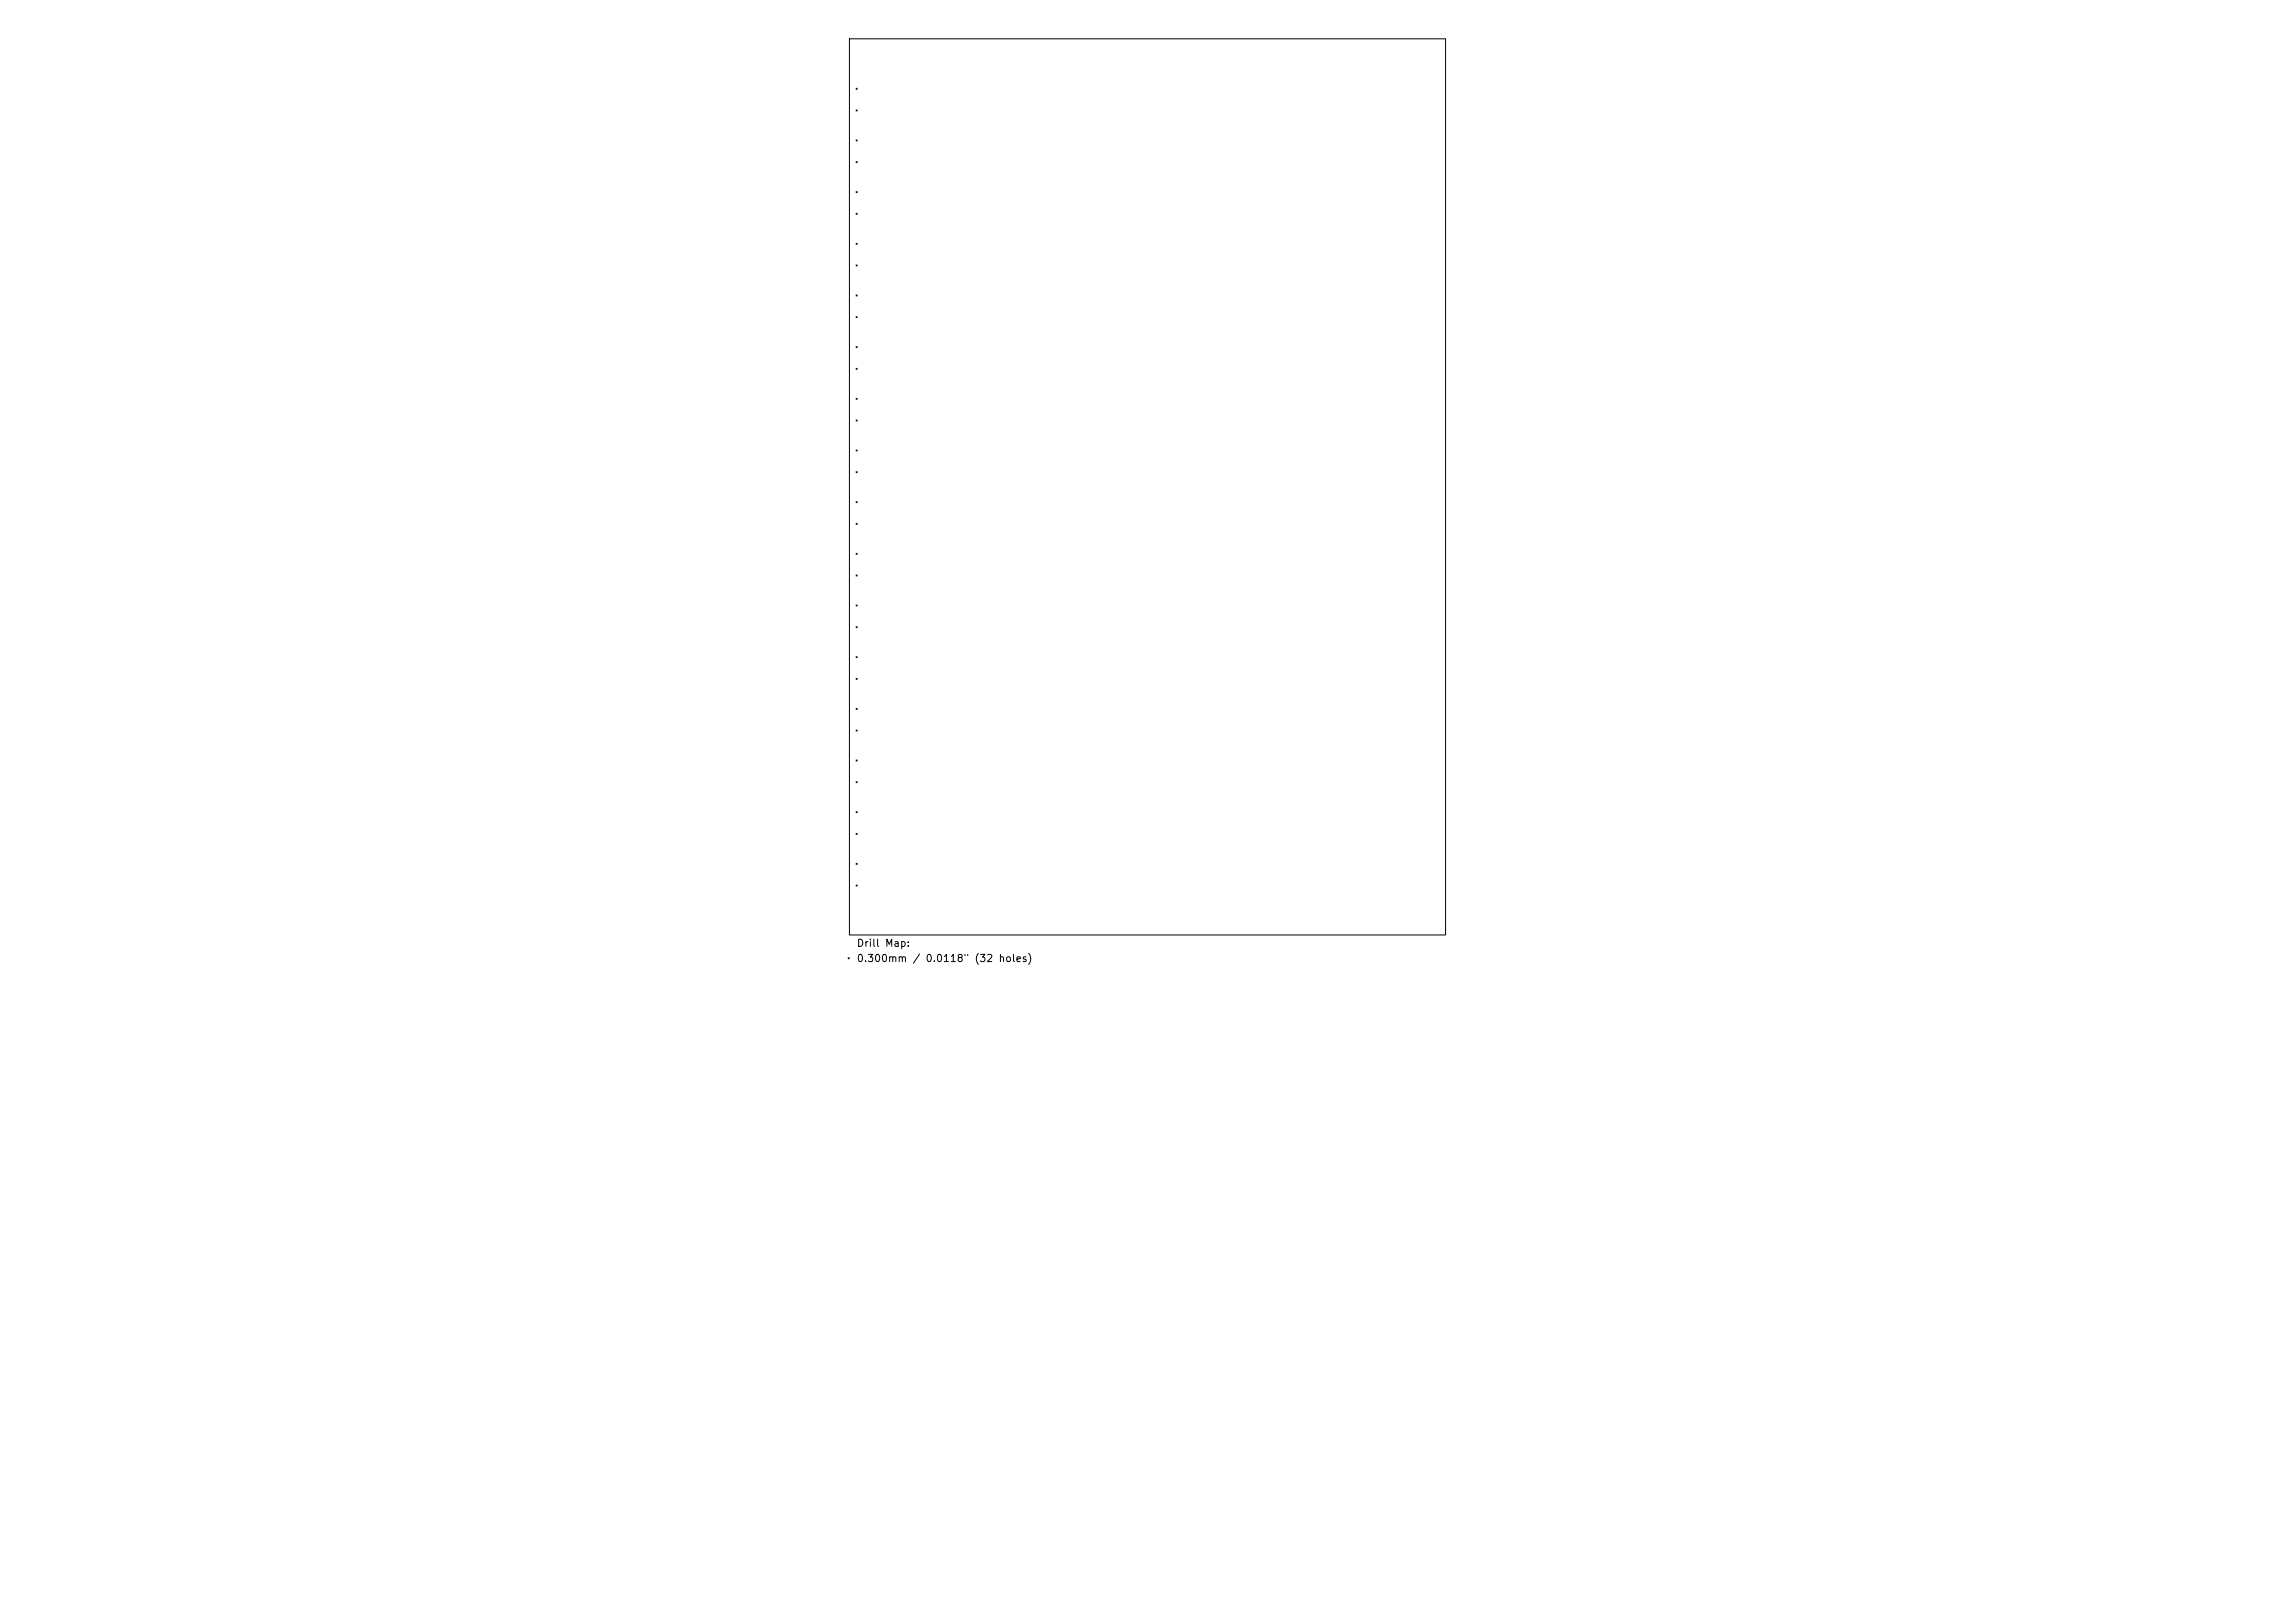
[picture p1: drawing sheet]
<svg xmlns="http://www.w3.org/2000/svg" width="297mm" height="210mm" viewBox="0 0 297 210" stroke-linecap="round" stroke-linejoin="round" font-family="sans-serif">
<defs><g id="words">
<g font-size=".9">
<text x="110.8" y="122.7">Drill Map:</text>
<text x="110.8" y="124.7">0.300mm / 0.0118&quot; (32 holes)</text>
</g>
</g></defs>
<g fill="none" stroke="#000" stroke-width=".13">
<path d="M109.9 5h77.2v116h-77.2zM110.8 11.4l.1 .2M110.8 14.2l.1 .2M110.8 18.1l.1 .1M110.9 11.4l-.1 .2M110.9 14.2l-.1 .2M110.9 18.1l-.1 .1M110.8 20.9l.1 .1M110.8 24.8l.1 .1M110.8 27.6l.1 .1M110.8 31.5l.1 .1M110.8 34.3l.1 .1"/>
<path d="M110.8 38.2l.1 .1M110.9 20.9l-.1 .1M110.9 24.8l-.1 .1M110.9 27.6l-.1 .1M110.9 31.5l-.1 .1M110.9 34.3l-.1 .1M110.9 38.2l-.1 .1M110.8 41l.1 .1M110.8 44.8l.1 .2M110.8 47.7l.1 .1M110.8 51.5l.1 .2M110.8 54.3l.1 .2"/>
<path d="M110.8 58.2l.1 .2M110.9 41l-.1 .1M110.9 44.8l-.1 .2M110.9 47.7l-.1 .1M110.9 51.5l-.1 .2M110.9 54.3l-.1 .2M110.9 58.2l-.1 .2M110.8 61l.1 .2M110.8 64.9l.1 .1M110.8 67.7l.1 .2M110.8 71.6l.1 .1M110.8 74.4l.1 .1"/>
<path d="M110.8 78.3l.1 .1M110.9 61l-.1 .2M110.9 64.9l-.1 .1M110.9 67.7l-.1 .2M110.9 71.6l-.1 .1M110.9 74.4l-.1 .1M110.9 78.3l-.1 .1M110.8 81.1l.1 .1M110.8 85l.1 .1M110.8 87.8l.1 .1M110.8 91.7l.1 .1M110.8 94.5l.1 .1"/>
<path d="M110.8 98.3l.1 .2M110.9 81.1l-.1 .1M110.9 85l-.1 .1M110.9 87.8l-.1 .1M110.9 91.7l-.1 .1M110.9 94.5l-.1 .1M110.9 98.3l-.1 .2M110.8 101.1l.1 .2M110.8 105l.1 .2M110.8 107.8l.1 .2M110.8 111.7l.1 .2M110.8 114.5l.1 .2"/>
<path d="M110.9 101.1l-.1 .2M110.9 105l-.1 .2M110.9 107.8l-.1 .2M110.9 111.7l-.1 .2M110.9 114.5l-.1 .2M109.8 123.9l.1 .2M109.9 123.9l-.1 .2"/>
</g>
<use href="#words"/>
</svg>
